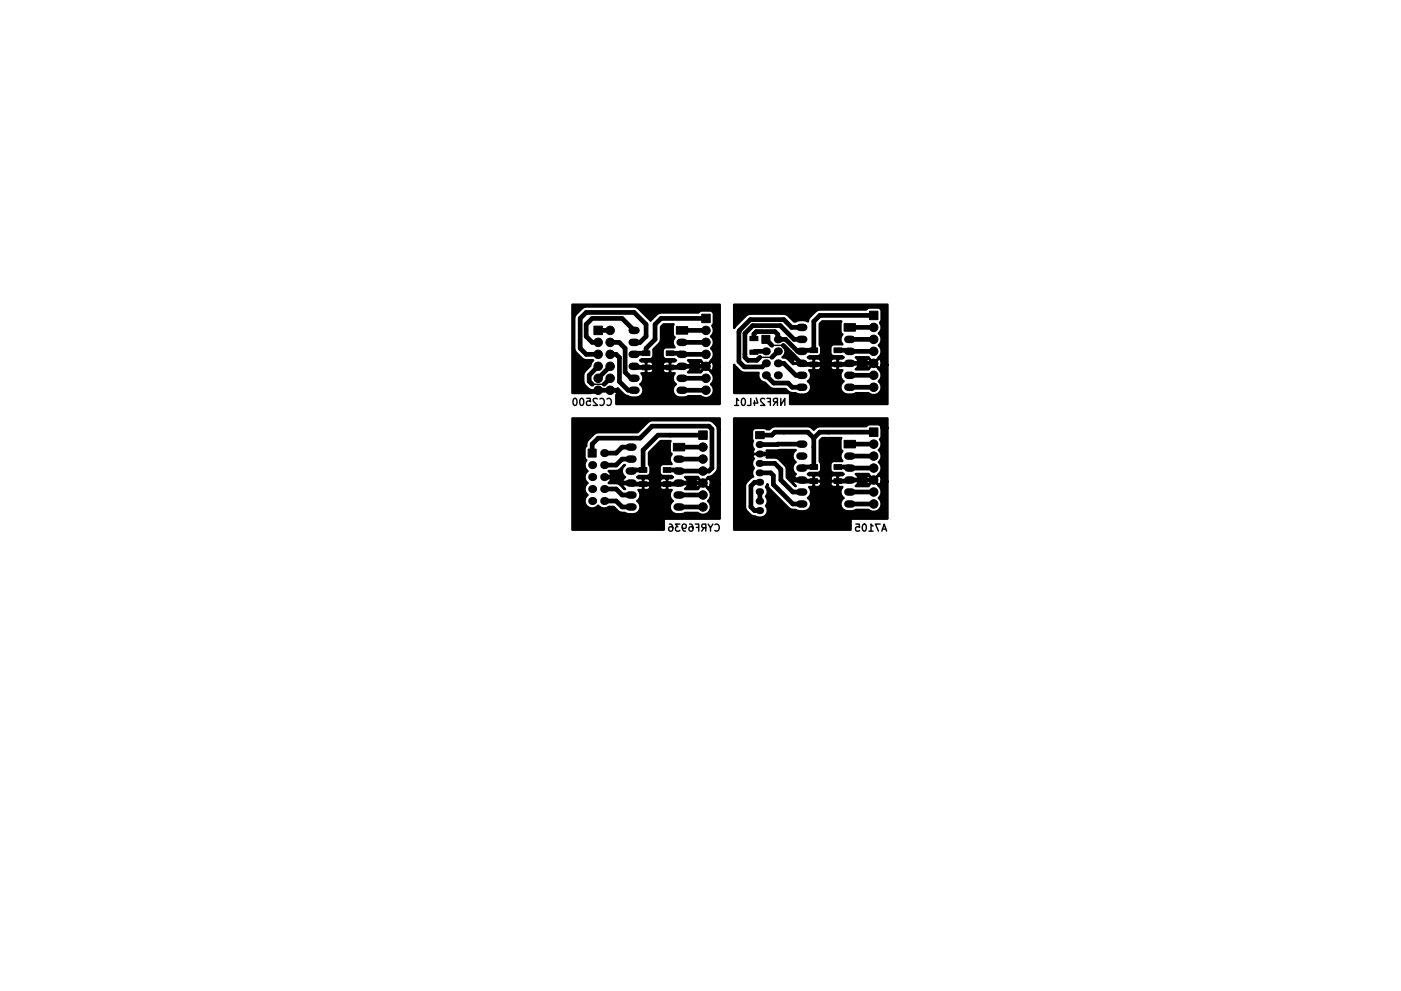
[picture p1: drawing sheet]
<svg xmlns="http://www.w3.org/2000/svg" width="297mm" height="210mm" viewBox="0 0 297 210" stroke-linecap="round" stroke-linejoin="round" font-family="sans-serif">
<g fill="none" stroke="#000" stroke-width=".3">
<path d="M161.1 75.8h2.6M163.7 73.3h2.4M121.7 84.6l.1-.1a.8 .8 0 0 1 .6 .8 .8 .8 0 0 1-.6 .7 1 1 0 0 1-.1-1.4zM123.1 84.7l.2-.2a.8 .8 0 0 1 .5 .8 .8 .8 0 0 1-.5 .7l-.2-.1-.2-.5zM124.4 84.5h.7l.1 .7-.2-.1-.5 .1-.2 .2 .1 .5 .2 .1 .6-.1M125.6 81.5h2.5M126.6 84.7l-.5-.2-.3 .4 .9 1.1h-.9M127.2 84.7a.71 .71 0 0 1 1 .5 .71 .71 0 0 1-.7 .8l-.3-.1M128.7 84.7a.71 .71 0 0 1 1 .5 .71 .71 0 0 1-.7 .8l-.3-.1M155.8 86h.8M156.6 84.9l-.4-.4v1.5M157.4 84.6l.1-.1a.8 .8 0 0 1 .6 .8 .8 .8 0 0 1-.6 .7 1 1 0 0 1-.1-1.4z"/>
<path d="M159.2 84.5v1.5h-.7M160 85v1M160.3 84.4l.4 1.1h-.9M162.1 84.7l-.6-.2-.2 .4 .9 1.1h-.9M162.6 84.5h.7v1.5M162.8 85.2h.5M164.5 85.3l-.5 .7M164.8 85.3l-.7-.1-.1-.2v-.3l.8-.2v1.5M165.5 84.5v1.5l.9-1.5v1.5M141.9 111.2l.5 .1a1.01 1.01 0 0 1 0 1.4l-.5-.2-.1-.5 .3-.2h.4l.1 .2M144.1 111.2h-.9l.5 .6-.4 .1v.6l.2 .2 .6-.2M144.6 111.8l.3 .3 .5-.1 .1-.2v-.3l-.3-.3-.4 .1-.2 .2a1 1 0 0 0 .5 1.2h.3"/>
<path d="M146.2 111.2l.4 .1a1.01 1.01 0 0 1 0 1.4l-.5-.2v-.5l.3-.2h.4l.1 .2M147.4 111.2h.7v1.5M147.6 111.9h.5M149.3 112l-.5 .7M149.6 112l-.7-.1-.1-.2 .1-.4 .7-.1v1.5M150.1 111.2l.5 .8 .5-.8M150.6 112v.7M151.6 111.3a.71 .71 0 0 1 1 .5 .71 .71 0 0 1-.7 .9l-.3-.2M181.5 111.2h.7l.1 .7-.3-.1h-.5l-.1 .2 .1 .5 .2 .2 .6-.2M183 111.3l.2-.1a.8 .8 0 0 1 .5 .7 .8 .8 0 0 1-.5 .8 1 1 0 0 1-.2-1.4zM184.3 112.7h.8M185.1 111.6l-.4-.4v1.5"/>
<path d="M186.6 111.2h-1l.7 1.5M187 112.7l.5-1.5 .5 1.5M187.1 112.3h.7"/>
</g>
<g fill="#000" stroke="#000" stroke-width=".21">
<path d="M125.9 69.2h1.8v1.8h-1.8zM136.2 74.4h1.6v1h-1.6zM136.2 77.4h1.6v1h-1.6zM141.3 74.4h1.6v1h-1.6zM141.3 77.4h1.6v1h-1.6zM143.4 69.3h2.4v1.6h-2.4zM148.8 66.7h1.8v1.8h-1.8zM159 74.3h1.7v.9h-1.7zM159 71.4h1.7v.9h-1.7zM161.5 71.2h1.7v1.7h-1.7zM171.7 73.8h1.6v1h-1.6zM171.7 76.8h1.6v1h-1.6z"/>
<path d="M176.8 73.8h1.6v1h-1.6zM176.8 76.8h1.6v1h-1.6zM179 68.7h2.4v1.6h-2.4zM184.3 66h1.8v1.8h-1.8zM124.7 95.3h1.7v1.7h-1.7zM135.5 99.2h1.6v1h-1.6zM140.6 99.2h1.6v1h-1.6zM142.8 94.1h2.4v1.6h-2.4zM148.1 91.4h1.8v1.8h-1.8zM160.2 91.6h1.8v1.5h-1.8zM171.7 98.6h1.6v1h-1.6zM176.8 98.6h1.6v1h-1.6z"/>
<path d="M179 93.4h2.4v1.6h-2.4zM184.3 90.8h1.8v1.8h-1.8zM135.5 102.2h1.6v1h-1.6zM140.6 102.2h1.6v1h-1.6zM171.7 101.6h1.6v1h-1.6zM176.8 101.6h1.6v1h-1.6z"/>
<circle cx="126.8" cy="77.7" r=".9"/>
<circle cx="126.8" cy="72.6" r=".9"/>
<circle cx="126.8" cy="75.2" r=".9"/>
<circle cx="129.4" cy="75.2" r=".9"/>
<circle cx="129.4" cy="70.1" r=".9"/>
<circle cx="129.4" cy="72.6" r=".9"/>
<circle cx="129.4" cy="77.7" r=".9"/>
<circle cx="149.7" cy="72.6" r=".9"/>
<circle cx="149.7" cy="75.2" r=".9"/>
<circle cx="149.7" cy="70.1" r=".9"/>
<circle cx="149.7" cy="77.7" r=".9"/>
<circle cx="185.2" cy="69.5" r=".9"/>
<circle cx="185.2" cy="72" r=".9"/>
<circle cx="185.2" cy="74.5" r=".9"/>
<circle cx="185.2" cy="79.6" r=".9"/>
<circle cx="185.2" cy="77.1" r=".9"/>
<circle cx="126.8" cy="80.3" r=".9"/>
<circle cx="126.8" cy="82.8" r=".9"/>
<circle cx="129.4" cy="80.3" r=".9"/>
<circle cx="129.4" cy="82.8" r=".9"/>
<circle cx="149" cy="97.4" r=".9"/>
<circle cx="149" cy="94.9" r=".9"/>
<circle cx="149" cy="99.9" r=".9"/>
<circle cx="149.7" cy="82.8" r=".9"/>
<circle cx="149.7" cy="80.3" r=".9"/>
<circle cx="185.2" cy="96.8" r=".9"/>
<circle cx="185.2" cy="82.2" r=".9"/>
<circle cx="185.2" cy="94.2" r=".9"/>
<circle cx="185.2" cy="99.3" r=".9"/>
<circle cx="149" cy="102.5" r=".9"/>
<circle cx="149" cy="105" r=".9"/>
<circle cx="149" cy="107.6" r=".9"/>
<circle cx="185.2" cy="104.4" r=".9"/>
<circle cx="185.2" cy="106.9" r=".9"/>
<circle cx="185.2" cy="101.8" r=".9"/>
</g>
<path d="M161 94.3h.3M161 96.3h.3M161 98.3h.3M161 100.3h.3M161 102.3h.3M161 104.3h.3M161 106.3h.3M161 108.3h.3" fill="none" stroke="#000" stroke-width="1.5"/>
<g fill="none" stroke="#000" stroke-width="1.6">
<path d="M134 72.6h.8M134 75.2h.8M134 77.7h.8M134 70.1h.8M144.2 72.6h.8M144.2 75.2h.8M144.2 77.7h.8M169.6 72h.8M169.6 74.5h.8M169.6 77.1h.8M169.6 79.6h.8M169.6 69.5h.8"/>
<path d="M179.8 72h.8M179.8 74.5h.8M179.8 77.1h.8M179.8 79.6h.8M133.4 97.4h.8M133.4 99.9h.8M133.4 94.9h.8M134 80.3h.8M134 82.8h.8M143.6 97.4h.8M143.6 99.9h.8M144.2 80.3h.8"/>
<path d="M144.2 82.8h.8M169.6 82.2h.8M169.6 96.8h.8M169.6 99.3h.8M169.6 94.2h.8M179.8 82.2h.8M179.8 96.8h.8M179.8 99.3h.8M133.4 102.5h.8M133.4 105h.8M133.4 107.6h.8M143.6 102.5h.8"/>
<path d="M143.6 105h.8M143.6 107.6h.8M169.6 101.8h.8M169.6 104.4h.8M169.6 106.9h.8M179.8 101.8h.8M179.8 104.4h.8M179.8 106.9h.8"/>
</g>
<g fill="#000">
<circle cx="162.4" cy="79.6" r=".85"/>
<circle cx="162.4" cy="74.5" r=".85"/>
<circle cx="162.4" cy="77.1" r=".85"/>
<circle cx="164.9" cy="79.6" r=".85"/>
<circle cx="164.9" cy="72" r=".85"/>
<circle cx="164.9" cy="74.5" r=".85"/>
<circle cx="164.9" cy="77.1" r=".85"/>
<circle cx="125.6" cy="98.7" r=".85"/>
<circle cx="128.1" cy="96.1" r=".85"/>
<circle cx="128.1" cy="98.7" r=".85"/>
<circle cx="125.6" cy="106.3" r=".85"/>
<circle cx="125.6" cy="101.2" r=".85"/>
<circle cx="125.6" cy="103.8" r=".85"/>
<circle cx="128.1" cy="103.8" r=".85"/>
<circle cx="128.1" cy="101.2" r=".85"/>
<circle cx="128.1" cy="106.3" r=".85"/>
</g>
<g fill="none" stroke="#000" stroke-width="1">
<path d="M126.8 70.1h2.6M126.8 77.7l-1.9 1.9v1.3l.7 .6M129.4 75.2h1.2l.7 .7v5.1l1.9 1.8h1.2M129.4 72.6h1.9l1.2 1.3v5.1l1.3 1.3h.6M129.4 77.7l-2.6 2.6M134.4 72.6h1.3l1.3-1.2v-2.6l-2.6-2.5h-10.1l-1.3 1.3v6.3l1.3 1.3h2.5M134.4 77.7l.3 .2h9.7l.2-.2h5.1M134.4 70.1l-2.5-2.5h-6.3l-1.3 1.2v2.6l1.3 1.2h1.2M142.1 74.9h2.3l.2 .3h5.1M144.6 70.1h5.1M144.6 72.6h5.1M149.7 67.6h-9.5l-1.3 1.2v3.2l-1.9 1.9v1h-2.3l-.3 .3"/>
<path d="M159.8 74.7l.2-.2h2.4l-.2 .2M162.4 79.6l1.6 1.7h3.1l.9 .9h2M162.4 72l1.3 1.3M164.9 77.1h1.3l2.5 2.5h1.3M164.9 74.5l-1.2 1.3M166.1 73.3l4.1 4h9.7l.3-.2h5M170 72h-1.6l-3-2.9h-5.8l-1.7 1.6v5.1l.7 .6h1.9l.6-.6M170 69.5h-2.2l-1.6-1.7h-7.1l-2.4 2.6v6.3l1.1 1.1h3.8l.8-.7M177.6 74.3h2.3l.3 .2h5M180.2 79.6h5M180.2 72h5M180.2 69.5h5"/>
<path d="M185.2 66.9h-11.4l-1.3 1.3v6.1h-2.3l-.2 .2h-.9l-2.5-2.5h-1.7v-1l-.6-.6h-3.9l-.6 .5v.9M124.5 83.1h2.1l.2-.3h3.8l1.3 1.3M125.6 96.1v-1.9l1.2-1.2h8.9l2.6-2.6h12l.7 .7v8.2l-.7 .6h-6.3l-.3-.2h-2.3M129.4 80.3l-1.3 1.2M133.8 94.9h-1.9l-1.3 1.2h-2.5M133.8 97.4h-1.9l-1.3 1.3h-2.5M144 94.9h5M144 97.4h5M144.6 82.8h5.1M144.6 80.3h5.1M149 92.3h-9.5l-3.2 3.2v4.2h-2.3l-.2 .2M161.1 96.3h4.6l1.8 1.7v2.6l1.2 1.2h1.3l.2 .3h2.3"/>
<path d="M161.1 92.3h2.6l.6-.6h7l1.2 1.3M161.1 98.3h3.2l1.3 1.3v2.2l2.5 2.6h1.9M170 94.2l-8.9 .1M172.5 93v6.1h-2.3l-.2 .2M177.6 99.1h2.3l.3 .2h5M180.2 82.2h5M180.2 94.2h5M180.2 96.8h5M185.2 91.7h-11.4l-1.3 1.3M128.1 101.2h2.5l1.3 1.3h1.9l.2 .2h9.7l.3-.2h5M128.1 103.8h2.5l1.3 1.2h1.9M128.1 106.3h2.5l1.3 1.3h1.9"/>
<path d="M144 105h5M144 107.6h5M161.1 100.3h2.3l.6 .6v1.9l4.1 4.1h1.9M161.1 102.3h-1.1l-.8 .8v4.5l.8 .7h1.1M161.1 104.3v2M180.2 104.4h5M180.2 106.9h5M185.2 101.8h-5l-.3 .3h-2.3"/>
</g>
<path d="M134.4 77.7l.1 .1zM155.6 64.6h32.6v12.8h-1.3v-.7l-.3-.6h-.3l-1 1-1.1-1h-.3a1.68 1.68 0 0 0 0 1.9l.3 .1 1-1 1.1 1 .3-.1 .3-.6h1.3v8.3h-20.7v-2.3h-11.9v-6a3.4 3.4 0 0 0 2.2 1.7h3.1a1.55 1.55 0 0 0 1.3 2.1l1.4 1.2 3 .1a1.97 1.97 0 0 0 2.1 .9 2.35 2.35 0 0 0 3.2-.6 1.48 1.48 0 0 0-.6-1.9 1.49 1.49 0 0 0 .2-2.4l.8 .1 .2-.2v-2.1l-.2-.2h-.7l-.3-.3 .3-.2h1.7a.76 .76 0 0 0 .8-.8v-1l-.3-.6v-4.5l.5-.5h4.1l-.2 .5v1.6l.1 .3 .3 .3a1.53 1.53 0 0 0 0 2.2l-1.8-.1a.76 .76 0 0 0-.7 .8v1a.76 .76 0 0 0 .7 .8h1.8l.3 .2-.3 .3h-.7l-.2 .2-.3-.2h-.7l-.5 .3-.1 .3h-2l-.3-.5-1-.1-.2 .2v1h1.3l.2-.2v-.4h2v.4l.2 .2h1.3l.1-1v1.1h-1.4l-.2 .2h-2l-.2-.2h-1.3v1l.2 .2h.7a.81 .81 0 0 0 .6-1h2a.81 .81 0 0 0 .6 1h.7l.2-.2v-1l.1 1 .2 .2 .7-.1a1.51 1.51 0 0 0 .3 2.4 1.53 1.53 0 0 0-.7 1.7 1.53 1.53 0 0 0 1.5 1.1h.9l.9-.3h2.7a1.66 1.66 0 0 0 2.3-.1 1.66 1.66 0 0 0-.2-2.4 1.79 1.79 0 0 0 0-2.7l-1.1-1-1 1.2h-2.7l.5-.8 .1-.2-.2-.3h-1.8v-.1h1.8l.2-.2-.1-.3-.5-.7h2.7l1 1.2 1.1-1a1.79 1.79 0 0 0 0-2.7 1.61 1.61 0 0 0 0-2.6 1.6 1.6 0 0 0 .3-2.3l.3-.6v-1.8a.76 .76 0 0 0-.8-.7h-1.8h-.3l-.3 .4h-9.9l-.9 .3-1.2 1.3-.4 .9a2.71 2.71 0 0 0-2.6 0h-.3l-1.3-1.3-.9-.3h-7.1l-.9 .3-2.6 2.7zM162.3 71.9l.1 .2zM165.9 73.3h.2l2.6 2.5-.5 .7-.1 .3 .1 .2h1.9v.1h-1.9l-.1 .2-1.4-1.4-.8-.1a1.53 1.53 0 0 0 0-2.5zM121.4 64.6h31.2v13.4h-1.3v-.6l-.2-.6-.3-.1-1 1-1.2-1-.3 .1a1.68 1.68 0 0 0 0 1.9h.3l1-1 1.2 1h.3l.2-.7h1.3v7.7h-21.9l.1-2a1.6 1.6 0 0 0 .2-1.3 4.7 4.7 0 0 0 3.9 1.9 1.53 1.53 0 0 0 1.5-1 1.53 1.53 0 0 0-.7-1.8 1.49 1.49 0 0 0 .3-2.3h.7l.2-.2v-2.1l-.2-.2h-.7l-.3-.2 .3-.3h1.8a.76 .76 0 0 0 .7-.8v-1.2l1.5-1.7 .1-3.2 .6-.5h2.1l-.2 .5v1.6l.1 .3 .4 .4a1.53 1.53 0 0 0-.1 2.1h-1.7a.76 .76 0 0 0-.8 .7v1a.76 .76 0 0 0 .8 .8h1.7l.3 .3-.3 .2h-.7l-.2 .2-.3-.2h-.7l-.5 .3-.1 .3h-2l-.3-.5-1-.1-.2 .2v1h1.3l.2-.2v-.4h2v.4l.2 .2h1.3l.1-1v1.1h-1.4l-.2 .2h-2l-.2-.2h-1.3v1l.2 .2h.7a.81 .81 0 0 0 .6-1h2a.81 .81 0 0 0 .6 1h.7l.2-.2v-1l.1 1 .2 .2h.8a1.51 1.51 0 0 0 .2 2.3 1.53 1.53 0 0 0-.6 1.8 1.53 1.53 0 0 0 1.5 1h.8l.9-.3h2.7a1.66 1.66 0 0 0 2.4-.1 1.66 1.66 0 0 0-.3-2.4 1.79 1.79 0 0 0 0-2.7l-1-1-1.1 1.2h-2.7l.6-.7v-.3l-.1-.2h-1.9l.1-.2 1.8 .1 .1-.3v-.2l-.6-.8h2.7l1.1 1.2 1-1a1.79 1.79 0 0 0 0-2.7 1.61 1.61 0 0 0 0-2.5 1.6 1.6 0 0 0 .3-2.3l.3-.6v-1.8a.76 .76 0 0 0-.7-.8h-1.8l-.3 .1-.4 .3h-7.9l-.9 .4-1.4 1.3-3-2.9h-11.1l-1.9 2v7.3a3.3 3.3 0 0 0 3.9 2l-.4 .4-.2 .8a2.9 2.9 0 0 0-.1 5.1l.2 .7h-3.9zM126.8 82.7v.2zM129.3 82.7l.1 .2zM129 99.9h1.6a2.8 2.8 0 0 0 1.8-1.2h.1a1.49 1.49 0 0 0 .1 2.5l-.6 .7-.1 .3 .1 .2h1.9v.1h-1.9l-.1 .3 .1 .2 .5 .8a3.1 3.1 0 0 0-3.5-1.3l.4-.4 .3-.6-.2-.2h-1.5v-.2l1.5 .1 .2-.3-.3-.6zM121.4 88.8h31.2v2.3h-.4a2.38 2.38 0 0 0-1.9-1.9h-12l-.9 .3-2.2 2.2h-8.4a3.6 3.6 0 0 0-2.2 1.8l-.3 1.1-.4 .7v1.7l.4 .6a1.53 1.53 0 0 0 .3 2.3 1.53 1.53 0 0 0 0 2.6 1.53 1.53 0 0 0 0 2.5 1.6 1.6 0 0 0-.2 2.4 1.6 1.6 0 0 0 2.4-.1 1.58 1.58 0 0 0 2.3 .2h1a2.25 2.25 0 0 0 2.4 1.3 2.35 2.35 0 0 0 3.2-.6 1.48 1.48 0 0 0-.6-1.9 1.49 1.49 0 0 0 .3-2.4l.7 .1 .2-.2v-2.1l-.2-.2h-.7l-.3-.3 .3-.2h1.7a.76 .76 0 0 0 .8-.8v-1l-.3-.6v-2.6l2.4-2.4h2.2l-.2 .5v1.6l.1 .3 .3 .3a1.53 1.53 0 0 0 0 2.2l-1.8-.1a.76 .76 0 0 0-.7 .8v1a.76 .76 0 0 0 .7 .8h1.8l.3 .2-.3 .3h-.7l-.2 .2-.3-.2h-.7l-.5 .3-.1 .3h-2l-.3-.5-1-.1-.2 .2v1h1.3l.2-.2v-.4h2v.4l.2 .2h1.3l.1-1v1.1h-1.4l-.2 .2h-2l-.2-.2h-1.3v1l.2 .2h.7a.81 .81 0 0 0 .6-1h2a.81 .81 0 0 0 .6 1h.7l.2-.2v-1l.1 1 .2 .2 .7-.1a1.51 1.51 0 0 0 .3 2.4 1.53 1.53 0 0 0-.7 1.7 1.53 1.53 0 0 0 1.5 1.1h.9l.9-.3h2.7a1.66 1.66 0 0 0 2.3-.1 1.66 1.66 0 0 0-.2-2.4 1.79 1.79 0 0 0 0-2.7l-1.1-1-1 1.2h-2.7l.5-.8 .1-.2-.2-.3h-1.8v-.1h1.8l.2-.2-.1-.3-.5-.7h2.7l1 1.2 1-1.1a2.54 2.54 0 0 0 2.2-2v-8.2h.4v11.7h-1.9v-.7l-.3-.6h-.3l-1 1-1.1-1h-.3a1.68 1.68 0 0 0 0 1.9l.3 .1 1-1 1.1 1 .3-.1 .3-.6h1.9v7.3h-11.9v2.3h-19.3zM155.6 88.8h32.6v2h-1.3a.76 .76 0 0 0-.8-.8h-1.8l-.3 .1-.3 .3h-9.9l-.5 .1-.8 .7-.7-.7-.5-.1h-7l-.5 .1-.7 .6h-.5l-.6-.3h-1.8a.76 .76 0 0 0-.8 .8v1.5l.3 .5a1.41 1.41 0 0 0 .1 1.7l-.3 .7 .2 .3h2.9l.1-.3-.2-.4 6.2-.1a1.49 1.49 0 0 0 0 2.5 1.49 1.49 0 0 0 0 2.6l-.5 .7-.1 .3 .1 .2h1.9v.1h-1.9l-.1 .2 .1 .3 .5 .7-1.9-1.8a3.5 3.5 0 0 0-4.3-4.2l.2-.5-.1-.2h-2.9l-.2 .2 .3 .7a1.46 1.46 0 0 0 0 2 1.4 1.4 0 0 0-.1 1.8 2.74 2.74 0 0 0-1.7 2v4.5a2.54 2.54 0 0 0 2.2 2 1.6 1.6 0 0 0 2.1-.2 1.6 1.6 0 0 0 .1-2.1 1.45 1.45 0 0 0 0-2 1.45 1.45 0 0 0 0-2l.3-.6 .1 .6 .3 .4 4.1 4.1 .4 .3 1.1 .1a2.35 2.35 0 0 0 3.2-.7 1.48 1.48 0 0 0-.6-1.8 1.49 1.49 0 0 0 .2-2.4h.8l.2-.2v-2.1l-.2-.2h-.7l-.3-.2 .3-.3h1.7a.76 .76 0 0 0 .8-.7v-1l-.3-.6v-4.5l.5-.6h4.1l-.2 .5v1.6l.1 .3 .3 .4a1.53 1.53 0 0 0 0 2.1h-1.8a.76 .76 0 0 0-.7 .8v1a.76 .76 0 0 0 .7 .7h1.8l.3 .3-.3 .2h-.7l-.2 .2-.3-.2h-.7l-.5 .4-.1 .2h-2l-.3-.5-1-.1-.2 .2v1h1.3l.2-.2v-.4h2v.4l.2 .2h1.3l.1-1v1.1h-1.4l-.2 .2h-2l-.2-.2h-1.3v1l.2 .2h.7a.81 .81 0 0 0 .6-1h2a.81 .81 0 0 0 .6 1h.7l.2-.2v-1l.1 1 .2 .2h.7a1.51 1.51 0 0 0 .3 2.4 1.53 1.53 0 0 0-.7 1.7 1.53 1.53 0 0 0 1.5 1.1h.9l.9-.3h2.7a1.66 1.66 0 0 0 2.3-.2 1.66 1.66 0 0 0-.2-2.3 1.79 1.79 0 0 0 0-2.8l-1.1-1-1 1.2h-2.7l.5-.7 .1-.3-.2-.2h-1.8v-.1h1.8l.2-.2-.1-.3-.5-.7h2.7l1 1.2 1.1-1a1.79 1.79 0 0 0 0-2.8 1.61 1.61 0 0 0 0-2.5 1.6 1.6 0 0 0 .3-2.3l.3-.6v-1.8h1.3v11.4h-1.3v-.7l-.3-.6-.3-.1-1 1-1.1-1-.3 .1a1.68 1.68 0 0 0 0 1.9l.3 .1 1-1.1 1.1 1.1 .3-.1 .3-.6h1.3v7.9h-7.8v2.3h-24.8z" fill="#000" stroke="#000" stroke-width=".5"/>
</svg>
